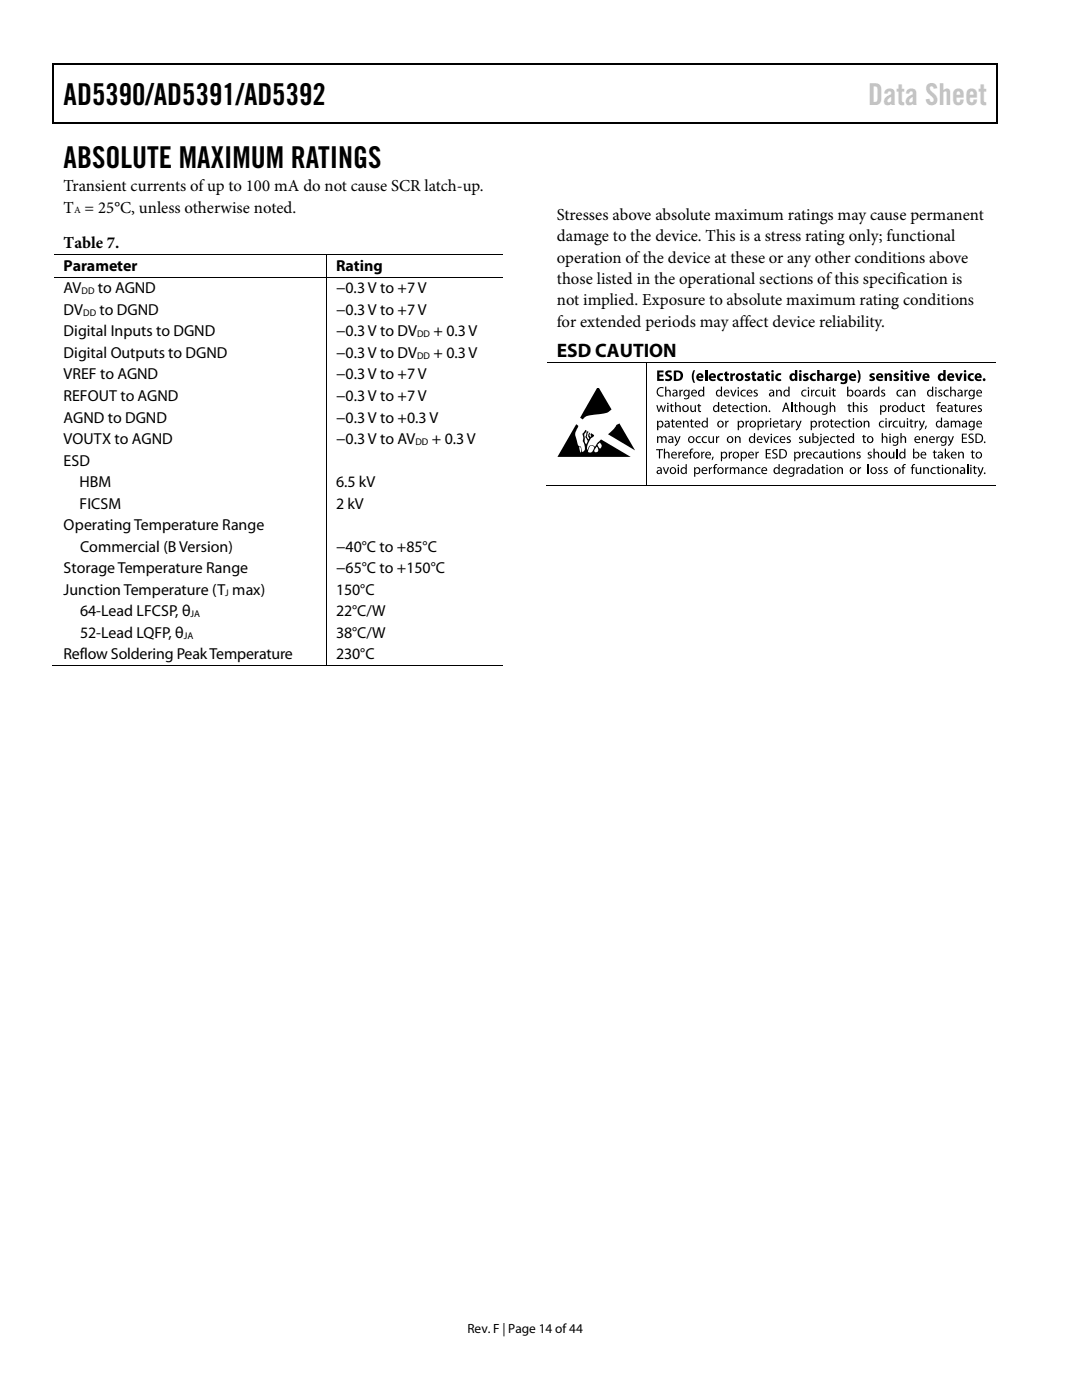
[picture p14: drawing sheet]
<svg xmlns="http://www.w3.org/2000/svg" width="216mm" height="279mm" viewBox="0 0 216 279" stroke-linecap="round" stroke-linejoin="round" font-family="sans-serif">
<defs><g id="words">
<g font-size="6">
<text x="12.7" y="20.9">AD5390/AD5391/AD5392</text>
<text x="12.7" y="33.6">ABSOLUTE MAXIMUM RATINGS</text>
</g>
<text font-size="6" fill="#c1c1c1" x="173.2" y="20.9">Data Sheet</text>
<text font-size="3.9" x="111.1" y="71.3">ESD CAUTION</text>
<g font-size="3.3">
<text x="12.7" y="38.1">Transient currents of up to 100 mA do not cause SCR latch-up.</text>
<text x="12.7" y="42.4">T = 25°C, unless otherwise noted.</text>
<text x="111.1" y="43.8">Stresses above absolute maximum ratings may cause permanent</text>
<text x="12.7" y="49.5">Table 7.</text>
<text x="111.1" y="48.1">damage to the device. This is a stress rating only; functional</text>
<text x="111.1" y="52.4">operation of the device at these or any other conditions above</text>
<text x="111.1" y="56.7">those listed in the operational sections of this specification is</text>
<text x="111.1" y="61">not implied. Exposure to absolute maximum rating conditions</text>
<text x="111.1" y="65.2">for extended periods may affect device reliability.</text>
</g>
<g font-size="3.2">
<text x="12.7" y="54.1">Parameter</text>
<text x="12.7" y="58.5">AV</text>
<text x="19.5" y="58.5">to AGND</text>
<text x="67.1" y="58.5">−0.3 V to +7 V</text>
<text x="67.1" y="54.1">Rating</text>
<text x="12.7" y="62.8">DV</text>
<text x="19.9" y="62.8">to DGND</text>
<text x="67.1" y="62.8">−0.3 V to +7 V</text>
<text x="12.7" y="67.1">Digital Inputs to DGND</text>
<text x="12.7" y="71.4">Digital Outputs to DGND</text>
<text x="67.1" y="67.1">−0.3 V to DV</text>
<text x="67.1" y="71.4">−0.3 V to DV</text>
<text x="86.5" y="67.1">+ 0.3 V</text>
<text x="86.5" y="71.4">+ 0.3 V</text>
<text x="12.7" y="75.7">VREF to AGND</text>
<text x="67.1" y="75.7">−0.3 V to +7 V</text>
<text x="12.7" y="80">REFOUT to AGND</text>
<text x="67.1" y="80">−0.3 V to +7 V</text>
<text x="12.7" y="84.3">AGND to DGND</text>
<text x="12.7" y="88.6">VOUTX to AGND</text>
<text x="67.1" y="84.3">−0.3 V to +0.3 V</text>
<text x="67.1" y="88.6">−0.3 V to AV</text>
<text x="86.1" y="88.6">+ 0.3 V</text>
<text x="12.7" y="92.9">ESD</text>
<text x="15.9" y="97.2">HBM</text>
<text x="15.9" y="101.5">FICSM</text>
<text x="67.1" y="97.2">6.5 kV</text>
<text x="67.1" y="101.5">2 kV</text>
<text x="12.7" y="105.8">Operating Temperature Range</text>
<text x="16" y="110.1">Commercial (B Version)</text>
<text x="67.1" y="110.1">−40°C to +85°C</text>
<text x="12.7" y="114.4">Storage Temperature Range</text>
<text x="12.7" y="118.7">Junction Temperature (T max)</text>
<text x="67.1" y="118.7">150°C</text>
<text x="67.1" y="114.4">−65°C to +150°C</text>
<text x="16" y="123">64-Lead LFCSP, θ</text>
<text x="67.1" y="123">22°C/W</text>
<text x="12.7" y="131.6">Reflow Soldering Peak Temperature</text>
<text x="16" y="127.3">52-Lead LQFP, θ</text>
<text x="67.1" y="127.3">38°C/W</text>
<text x="67.1" y="131.6">230°C</text>
</g>
<text font-size="2.7" x="93.3" y="266">Rev. F | Page 14 of44</text>
<g font-size="1.9">
<text x="14.8" y="42.6">A</text>
<text x="16.3" y="58.7">DD</text>
<text x="16.6" y="63">DD</text>
<text x="83.2" y="67.3">DD</text>
<text x="83.2" y="71.6">DD</text>
<text x="82.9" y="88.8">DD</text>
<text x="45" y="118.9">J</text>
<text x="38" y="123.1">JA</text>
<text x="36.7" y="127.5">JA</text>
</g>
</g></defs>
<g fill="#000">
<path d="M10.5 12.7h.3v1h-.3zM10.5 12.7h.3v.3h-.3zM133.3 12.7h.3v.3h-.3zM198.8 12.7h.2v1h-.2zM198.8 12.7h.2v.3h-.2zM10.5 24.4h.3v.2h-.3zM133.1 24.4h.2v.2h-.2zM198.8 24.4h.2v.2h-.2zM65.1 50.7h.1v.2h-.1zM65.1 55.2h.1v.2h-.1zM128.8 72.3h.2v.1h-.2zM131.1 73.9h1.3v.4h-.8v.5h.8v.3h-.8v.5h.8v.4h-1.3z"/>
<path d="M131.3 77.5l.7-.3 .4 .1v.2a.76 .76 0 0 0-1.1 .7 .76 .76 0 0 0 1.1 .7v.2a.98 .98 0 0 1-1.2-.3 .98 .98 0 0 1 .1-1.3zM132.7 77.2h.3v.8l.4-.2 .4 .2v1.1h-.2v-.9l-.3-.2-.3 .3v.8h-.3zM132.9 74.1l.6-.2 .5 .1-.1 .4h-.6l-.1 .1 .2 .2a.72 .72 0 0 1 .7 .9 .72 .72 0 0 1-1.1 .4l-.3-.1 .1-.4 .7 .1 .1-.2-.1-.2a.69 .69 0 0 1-.7-.3 .69 .69 0 0 1 .1-.8zM135.6 77.8h.2v.3l.4-.3v.2h-.2l-.2 .3v.8h-.2zM138.4 73.9h.3a2.73 2.73 0 0 0 0 2.5 .71 .71 0 0 1-.6-.8v-.9zM140.6 73.8h.5v2.2h-.5zM143.3 74.7l.8-.2h.2l-.1 .4a.44 .44 0 0 0-.7 .4 .44 .44 0 0 0 .7 .3l.1 .4a.82 .82 0 0 1-1.1-.2 .82 .82 0 0 1 .1-1.1zM144.7 74.2l.4-.1v.4h.4v.4h-.4l.1 .7 .3 .1v.3h-.6l-.2-.2v-.9h-.2v-.4h.2zM145.7 74.5h.4v.3l.3-.3h.3v.4l-.3 .1-.2 .2v.8h-.5zM145.7 77.8h.3l.3 1.1 .4-1.1h.3l-.6 1.3h-.2zM148.8 74.6l.4-.1 .5 .1-.1 .3-.5-.1v.2a.56 .56 0 0 1 .6 .7 .56 .56 0 0 1-.8 .3h-.3l.1-.4 .4 .1 .2-.1-.5-.3a.43 .43 0 0 1 0-.7zM147.9 78l.6-.2h.3v.2a.51 .51 0 0 0-.8 .5 .51 .51 0 0 0 .8 .4v.2a.71 .71 0 0 1-.9-.2 .71 .71 0 0 1 0-.9z"/>
<path d="M150.4 78l.4-.2h.4l-.1 .2h-.4v.2l.2 .1a.41 .41 0 0 1 .3 .4 .41 .41 0 0 1-.2 .4l-.7-.1 .1-.1h.5v-.3l-.2-.1a.4 .4 0 0 1-.3-.5zM150.1 74.2l.5-.1v.4h.3v.4h-.3v.7l.3 .1v.3h-.5l-.3-.2v-.9h-.2v-.4h.2zM152.8 74.2l.5-.1v.4h.3v.4h-.3v.7l.3 .1v.3h-.5l-.2-.2-.1-.9h-.2v-.4h.2zM154.8 77.8h.3v.2l.1-.1a.49 .49 0 0 1 .7 .1l.1 1.1h-.2l-.1-.9-.2-.2-.4 .2v.9h-.2zM154.9 74.7l.8-.2h.2l-.1 .4a.45 .45 0 0 0-.7 .4 .45 .45 0 0 0 .7 .3l.1 .4a.82 .82 0 0 1-1-.2 .82 .82 0 0 1 0-1.1zM160.4 74.6l.5-.1 .4 .1-.1 .3-.4-.1v.2a.56 .56 0 0 1 .6 .7 .56 .56 0 0 1-.9 .3h-.3l.1-.4 .4 .1 .2-.1-.5-.3a.43 .43 0 0 1 0-.7zM160.1 78l.5-.2h.3v.2a.51 .51 0 0 0-.8 .5 .51 .51 0 0 0 .8 .4v.2a.7 .7 0 0 1-.9-.2 .7 .7 0 0 1 .1-.9zM161.8 77.8h.2l.1 .3 .4-.3v.2h-.2l-.2 .3v.8h-.3zM161.8 74.7l.8-.2h.2l-.1 .4a.45 .45 0 0 0-.7 .4 .45 .45 0 0 0 .7 .3l.1 .4a.82 .82 0 0 1-1.1-.2 .82 .82 0 0 1 .1-1.1zM163.1 73.8h.4v.9a.55 .55 0 0 1 .7-.2 .55 .55 0 0 1 .3 .6v.9h-.5v-1l-.2-.1-.3 .2v.9h-.4zM162.8 78l.5-.2h.4l-.1 .2a.51 .51 0 0 0-.7 .5 .51 .51 0 0 0 .7 .4l.1 .2a.7 .7 0 0 1-1-.2 .7 .7 0 0 1 .1-.9zM163.9 77.8h.3v.9l.3 .2 .3-.2v-.9h.3v1.3h-.2l-.1-.2v.1a.46 .46 0 0 1-.8-.1z"/>
<path d="M166.2 77.5h.2v.3h.4v.2h-.4l.1 .9h.2v.2h-.3l-.2-.2v-.9h-.2v-.2h.2zM166.5 74.5h.4v.3l.3-.3h.2v.4l-.2 .1-.2 .2v.8h-.5zM171 73.9a.71 .71 0 0 1 .7 .8v.9a.71 .71 0 0 1-.7 .8 2.73 2.73 0 0 0 0-2.5zM173.4 77.8h.3v.3l.4-.3v.2h-.2l-.2 .3v.8h-.3zM173.7 74.6l.4-.1 .4 .1v.3l-.5-.1v.2a.53 .53 0 0 1 .6 .6 .53 .53 0 0 1-.7 .5l-.4-.1v-.4l.4 .1 .2-.1-.4-.3a.42 .42 0 0 1 0-.7zM175.9 78l.4-.2h.3l-.1 .2h-.4v.2l.2 .1a.41 .41 0 0 1 .3 .4 .41 .41 0 0 1-.2 .4l-.6-.1v-.1h.5l.1-.3-.2-.1a.39 .39 0 0 1-.3-.5zM176.5 74.5h.4l.1 .2v-.1a.55 .55 0 0 1 .7-.1 .55 .55 0 0 1 .3 .6v.9h-.5v-1l-.2-.1-.3 .2v.9h-.5zM178.5 74.6l.4-.1 .4 .1v.3l-.5-.1v.2a.53 .53 0 0 1 .6 .6 .53 .53 0 0 1-.7 .5l-.4-.1 .1-.4 .3 .1 .3-.1-.5-.3a.42 .42 0 0 1 0-.7zM179.1 78l.5-.2h.3v.2a.51 .51 0 0 0-.8 .5 .51 .51 0 0 0 .8 .4v.2a.71 .71 0 0 1-.9-.2 .71 .71 0 0 1 .1-.9zM180.6 74.2l.5-.1v.4h.3v.4h-.3v.7l.3 .1v.3h-.5l-.2-.2-.1-.9h-.2v-.4h.2zM181.5 77.8h.2l.1 .2v-.1a.48 .48 0 0 1 .8 .1l.1 1.1h-.3v-.9l-.3-.2-.3 .3v.8h-.3zM182.4 74.5h.5l.3 1.1 .3-1.1h.5l-.6 1.5h-.5z"/>
<path d="M187.3 78l.4-.2h.3l-.1 .2h-.4v.2l.2 .1a.41 .41 0 0 1 .3 .4 .41 .41 0 0 1-.2 .4l-.6-.1v-.1h.5l.1-.3-.2-.1a.39 .39 0 0 1-.3-.5zM188.5 78l.5-.2h.3v.2a.51 .51 0 0 0-.8 .5 .51 .51 0 0 0 .8 .4v.2a.71 .71 0 0 1-.9-.2 .71 .71 0 0 1 .1-.9zM189.6 77.2h.2v.8l.5-.2 .4 .2v1.1h-.2v-.9l-.3-.2-.4 .3v.8h-.2zM190.5 74.5h.5l.3 1.1 .3-1.1h.5l-.6 1.5h-.4zM192.4 77.8h.3v.3l.4-.3v.2l-.4 .3v.8h-.2zM193.3 74.7l.3-.2h.5h.2l-.1 .4a.44 .44 0 0 0-.6 .4 .44 .44 0 0 0 .6 .3l.1 .4a.82 .82 0 0 1-1-.2 .82 .82 0 0 1 0-1.1zM119.3 77.4l2.7 4.3-.2 .2a3.7 3.7 0 0 1-2.7 .8l-.7 .1a2.23 2.23 0 0 0-2.1 .9l-.5-.3 2.9-5.2zM123 84.8l.6-.3 3.1 5.4-5.4-3.2 1.1-1zM128.8 96.8h.2v.1h-.2zM131.1 87.1h.2v.2l.3-.2h.3l.2 .2 .3-.2h.4l.2 .5v.8h-.2v-1l-.3-.2-.3 .3v.9h-.3v-1l-.2-.2-.3 .3-.1 .9h-.2zM131 80.9h.2l.3 1.1 .3-1.1h.2l.4 1.1 .3-1.1h.2l-.4 1.3h-.3l-.3-1.1-.3 1.1h-.2zM130.9 89.6h1.4v.3h-.6v1.6h-.2v-1.6h-.6z"/>
<path d="M132.5 89.5h.2v.9l.4-.3 .4 .2 .1 1.2h-.2l-.1-1-.3-.2-.3 .3v.9h-.2zM132.3 93.3h.2l.4 1 .4-1h.2l-.5 1.3h-.2zM133.8 80.6h.3v.3h.3v.2h-.3v.9h.3l-.1 .2h-.3l-.1-.2-.1-.9h-.2v-.2h.2zM134.1 83.7h.2v.3h.3v.2h-.3v.9h.3l-.1 .2h-.2l-.2-.2v-.9h-.3v-.2h.3zM134.7 80.3h.2v.8l.5-.2 .4 .2v1.1h-.2v-.9l-.3-.3-.4 .4v.8h-.2zM134.5 87.1h.3l.4 1 .3-1h.3l-.7 1.6-.4 .3-.1-.2 .5-.4zM135.4 90.2h.2v.2l.4-.3v.3h-.2l-.2 .3v.8h-.2zM136.3 84h.2v.2l.1-.1a.49 .49 0 0 1 .7 .1l.1 1.1h-.2l-.1-1-.2-.2-.4 .3v.9h-.2zM137.8 89.6h.5v.1l-.3 .1-.1 .1v.3h.3v.2h-.3v1.1h-.2v-1.1h-.2v-.2h.2zM137.9 83.7h.2v.3h.3v.2h-.3v.9h.3v.2h-.2a.35 .35 0 0 1-.3-.4v-.7h-.3v-.2h.3zM137.7 80.9h.3v.9l.3 .2 .3-.2v-.9h.3v1.3h-.3v-.2v.1a.47 .47 0 0 1-.8-.1zM139.3 80.6h.3v.3h.3v.2h-.3v.9h.3v.2h-.4l-.2-.2v-.9h-.2z"/>
<path d="M139 87.2l.5-.2 .4 .1-.1 .2a.51 .51 0 0 0-.8 .5 .51 .51 0 0 0 .8 .4v.2a.7 .7 0 0 1-.9-.2 .7 .7 0 0 1 .1-1zM139.9 90.2h.2v.2l.5-.3v.3l-.4 .3v.8h-.3zM140.2 87.2l.5-.2 .4 .1-.1 .2a.51 .51 0 0 0-.7 .4 .51 .51 0 0 0 .7 .5l.1 .2a.71 .71 0 0 1-1-.2 .71 .71 0 0 1 .1-1zM141.4 93.3h.2l.1 .2 .4-.3v.3h-.2l-.2 .3v.8h-.2zM142.1 91.2l.3-.1-.2 .7h-.2zM142.6 92.7l.5-.1v.2l-.3 .1-.1 .1v.3h.3v.1h-.3v1.2h-.3v-1.2h-.1v-.1h.1zM141.3 87.1h.3v.9l.3 .2 .3-.2v-.9h.3v1.3h-.2l-.1-.2v.1a.47 .47 0 0 1-.8-.1zM142.9 87.1h.2v.2l.4-.3v.3h-.2l-.2 .3v.8h-.2zM144.7 93.3h.2v.2l.2-.2 .3-.1v.3h-.3l-.1 .3v.8h-.3zM144.7 84h.2v.2l.5-.3v.3h-.3l-.1 .3v.8h-.3zM145.4 90.2h.2v.2l.5-.3v.3l-.4 .3v.8h-.3zM145.3 80.6h.3v.3h.3v.2h-.3v.9h.3v.2l-.2 .1a.35 .35 0 0 1-.4-.5v-.7h-.2v-.2h.2z"/>
<path d="M145.6 93.3h.2v.2l.3-.2h.3l.2 .2 .3-.2h.4l.2 .5v.8h-.2v-1l-.3-.2-.3 .2v1h-.2l-.1-1-.2-.2-.3 .3v.9h-.3zM146.6 87.1h.2l.1 .2 .1-.1a.5 .5 0 0 1 .7 .1l.1 1.1h-.3v-1l-.3-.2-.3 .3v.9h-.3zM147.7 81.1l.5-.2h.3v.2a.51 .51 0 0 0-.8 .5 .51 .51 0 0 0 .8 .4v.2a.7 .7 0 0 1-.9-.2 .7 .7 0 0 1 .1-.9zM148.8 84h.2v.2l.2-.2 .2-.1v.3h-.2l-.2 .3v.8h-.2zM148.9 80.6h.2v.3h.4v.2h-.4l.1 .9h.3l-.1 .2h-.3l-.2-.2v-.9h-.2v-.2h.2zM149.3 93.3h.2v.2l.1-.1a.49 .49 0 0 1 .7 0l.1 1.2h-.2l-.1-1-.3-.2-.3 .3v.9h-.2zM150.7 90.2h.3v.2l.4-.3v.3h-.2l-.2 .3v.8h-.2zM150.9 93.4l.5-.2 .3 .1v.2a.51 .51 0 0 0-.8 .4 .51 .51 0 0 0 .8 .5v.1a.7 .7 0 0 1-.9-.1 .7 .7 0 0 1 .1-1zM151.9 80.9h.2v.2l.1-.1a.48 .48 0 0 1 .8 .1v1.1h-.2v-.9l-.3-.3-.3 .4v.8h-.3zM152.3 87.1h.3l.3 1.1 .4-1.1h.3l-.6 1.3h-.2zM152.7 84h.2l.1 .2 .4-.3v.3h-.3l-.1 .3v.8h-.3zM153.4 82h.3v.2h-.3z"/>
<path d="M152.8 89.6h1v.2h-.8v.6h.8v.2h-.8v.7h.8v.2h-1zM154.2 89.9a.8 .8 0 0 1 .9-.2l-.1 .2h-.5a.27 .27 0 0 0-.2 .2 .27 .27 0 0 0 .2 .2 .64 .64 0 0 1 .6 .9 .64 .64 0 0 1-1 .2v-.2a.39 .39 0 0 0 .7 .1 .39 .39 0 0 0-.2-.6 .54 .54 0 0 1-.4-.8zM154.5 87.2l.6-.2 .3 .1-.1 .2a.51 .51 0 0 0-.7 .4 .51 .51 0 0 0 .7 .5l.1 .2a.71 .71 0 0 1-.9-.2 .71 .71 0 0 1 0-1zM155.7 83.7h.3v.3h.3v.2h-.3v.9h.3l-.1 .2h-.3l-.1-.2-.1-.9h-.2v-.2h.2zM157 87.2l.4-.2 .4 .1-.1 .2h-.4v.2l.2 .1a.4 .4 0 0 1 .3 .4 .4 .4 0 0 1-.2 .4l-.7-.1 .1-.1h.5v-.3l-.2-.1a.4 .4 0 0 1-.3-.6zM157.9 80.3h.2v1.9h-.2zM157.9 84h.2v.2l.5-.3v.3h-.3l-.1 .3-.1 .8h-.2zM158.6 80.6h.2v.3h.4v.2h-.4l.1 .9h.3v.2h-.4l-.2-.2v-.9h-.2v-.2h.2zM158.9 93.3h.2v.2l.2-.2 .3-.1v.3h-.3l-.2 .3v.8h-.2zM158.7 84h.3l.4 1 .3-1h.3l-.7 1.6-.5 .3v-.2a.45 .45 0 0 0 .4-.5zM159.4 80.3h.3v.8l.4-.2 .4 .2 .1 1.1h-.3v-.9l-.3-.3-.3 .3v.9h-.3zM159.5 87.2l.4-.2 .3 .1-.1 .2h-.4v.2l.2 .1a.41 .41 0 0 1 .4 .4 .41 .41 0 0 1-.3 .4l-.6-.1 .1-.1h.5v-.3l-.2-.1a.4 .4 0 0 1-.3-.6z"/>
<path d="M160 90.2h.2l.1 .2 .4-.3v.3h-.2l-.2 .3v.8h-.3zM160.6 87.1h.2v.9l.3 .2 .3-.2v-.9h.3v1.3h-.2v-.2l-.1 .1a.47 .47 0 0 1-.8-.1zM162.4 90.3l.5-.2 .4 .1-.1 .2a.51 .51 0 0 0-.8 .5 .51 .51 0 0 0 .8 .4l.1 .1a.71 .71 0 0 1-1-.1 .71 .71 0 0 1 .1-1zM163.3 84h.2l.1 .2 .4-.3v.3h-.3l-.1 .3v.8h-.3zM162.5 80.9h.2l.1 .9 .2 .2 .4-.2v-.9h.2v1.3h-.2v-.2l-.1 .1a.47 .47 0 0 1-.8-.1zM164.1 93l.2-.1v.4h.3v.1h-.3v.9l.3 .1-.1 .2h-.2l-.2-.2v-1h-.3v-.1h.3zM165.6 80.3h.2v.8l.4-.2 .4 .2 .1 1.1h-.3v-.9l-.3-.3-.3 .4v.8h-.2zM164.8 90.2h.3v.9l.3 .2 .3-.3v-.8h.3v1.3h-.2v-.2l-.1 .1a.46 .46 0 0 1-.8-.1zM165.8 83.7h.2v.3h.4v.2h-.4v.9h.3l.1 .2h-.3a.35 .35 0 0 1-.3-.4v-.7h-.2v-.2h.2zM165.8 87.2l.5-.2 .4 .1-.1 .2a.51 .51 0 0 0-.7 .5 .51 .51 0 0 0 .7 .4l.1 .2a.71 .71 0 0 1-1-.2 .71 .71 0 0 1 .1-1zM166.4 89.9h.3v.3h.3v.2h-.3v.9h.3v.2h-.4l-.2-.2v-.9h-.2zM167 93.3h.3v.2l.1-.1a.5 .5 0 0 1 .7 0l.1 1.2h-.2l-.1-1-.3-.2-.3 .3v.9h-.2z"/>
<path d="M167 86.8h.3v.3h.3v.2h-.3v.9h.3l-.1 .2h-.3l-.1-.2-.1-.9h-.2v-.2h.2zM168.1 84.1l.5-.2 .4 .1-.1 .2a.51 .51 0 0 0-.8 .4 .51 .51 0 0 0 .8 .5v.2a.7 .7 0 0 1-.9-.2 .7 .7 0 0 1 .1-1zM169.4 90.2h.3v.2l.1-.1a.48 .48 0 0 1 .7 0l.1 1.2h-.3v-1l-.3-.2-.3 .3v.9h-.2zM169.3 80.6h.2v.3h.4v.2h-.4l.1 .9h.3v.2h-.4l-.2-.2v-.9h-.2zM169.3 83.7h.3v.3h.3v.2h-.3v.9h.3l-.1 .2h-.3l-.2-.2v-.9h-.2v-.2h.2zM170.2 80.3h.2v.8l.4-.2 .4 .2 .1 1.1h-.2l-.1-.9-.3-.3-.3 .3v.9h-.2zM171 90.3l.4-.2 .3 .1v.2h-.5v.2l.2 .1a.41 .41 0 0 1 .4 .4 .41 .41 0 0 1-.3 .4l-.6-.1v-.1h.4l.2-.2-.5-.4zM171.2 93.3h.2v.2l.4-.3v.3h-.2l-.2 .3v.8h-.2zM172.4 81l.4-.1h.3l-.1 .2h-.4v.2l.2 .1a.41 .41 0 0 1 .3 .4 .41 .41 0 0 1-.2 .4l-.6-.1v-.1h.5v-.3l-.2-.1a.4 .4 0 0 1-.2-.6zM172.3 84h.2l.1 .2 .1-.1a.5 .5 0 0 1 .7 .1l.1 1.1h-.3v-1l-.3-.2-.3 .3v.9h-.3zM172.2 86.8h.3v.3h.3v.2h-.3v.9h.3l-.1 .2h-.3l-.1-.2-.1-.9h-.2v-.2h.2zM173.1 92.6h.3v2h-.3z"/>
<path d="M173.2 90.3l.4-.2 .3 .1v.2h-.5v.2l.2 .1a.41 .41 0 0 1 .4 .4 .41 .41 0 0 1-.3 .4l-.6-.1 .1-.1h.3l.2-.2-.5-.4zM174.3 89.5h.2v.9l.5-.3 .3 .2 .1 1.2h-.2v-1l-.3-.2-.4 .3v.9h-.2zM175.3 93.4l.4-.2 .3 .1v.2h-.5v.2l.2 .1a.4 .4 0 0 1 .4 .3 .4 .4 0 0 1-.3 .5l-.6-.1 .1-.2 .5 .1v-.3l-.2-.1a.4 .4 0 0 1-.3-.6zM175.9 86.4h.3v.9l.4-.3 .4 .3 .1 1.1h-.3v-1l-.3-.2-.3 .3v.9h-.3zM176.4 93.4l.4-.2 .3 .1-.1 .2h-.4v.2l.2 .1a.41 .41 0 0 1 .3 .3 .41 .41 0 0 1-.2 .5l-.6-.1 .1-.2 .5 .1v-.3l-.2-.1a.4 .4 0 0 1-.3-.6zM175.6 84.1l.5-.2 .3 .1-.1 .2a.51 .51 0 0 0-.7 .4 .51 .51 0 0 0 .7 .5l.1 .2a.7 .7 0 0 1-.9-.2 .7 .7 0 0 1 .1-1zM177.2 80.9h.2v.3l.4-.3v.2h-.2l-.2 .3v.8h-.2zM177.3 84h.2l.1 .2 .2-.2 .2-.1v.3h-.2l-.2 .3v.8h-.3zM177.3 90.2h.3v.9l.3 .2 .3-.3v-.8h.3v1.3h-.3v-.2l-.1 .1a.47 .47 0 0 1-.7-.1zM178.9 89.5h.2v2h-.2zM178.3 84.1l.5-.2 .4 .1-.1 .2a.51 .51 0 0 0-.7 .4 .51 .51 0 0 0 .7 .5l.1 .2a.7 .7 0 0 1-1-.2 .7 .7 0 0 1 .1-1zM179.7 86.4h.2v.9l.4-.3 .4 .3 .1 1.1h-.2l-.1-1-.2-.2-.4 .3v.9h-.2z"/>
<path d="M180.2 92.7l.5-.1v.2l-.3 .1-.1 .1v.3h.3v.1h-.3v1.2h-.2v-1.2h-.2v-.1h.2zM179.4 84h.3v.9l.3 .2 .3-.2v-.9h.3v1.3h-.2l-.1-.2-.1 .1a.46 .46 0 0 1-.7-.1zM181.6 83.7h.3v.3h.3v.2h-.3v.9h.3v.2h-.3l-.2-.2-.1-.9h-.1zM182.1 92.7l.5-.1v.2l-.3 .1-.1 .1v.3h.3v.1h-.3v1.2h-.3v-1.2h-.2v-.1h.2zM181.1 80.9h.3v.9l.3 .2 .3-.2v-.9h.3v1.3h-.3v-.2l-.1 .1a.46 .46 0 0 1-.7-.1zM182.5 84h.2v.2l.5-.3v.3h-.3l-.1 .3-.1 .8h-.2zM183.3 84h.3l.4 1 .3-1h.3l-.7 1.6-.5 .3v-.2a.45 .45 0 0 0 .4-.5zM182.7 81.1l.6-.2h.3l-.1 .2a.51 .51 0 0 0-.7 .5 .51 .51 0 0 0 .8 .4v.2a.71 .71 0 0 1-.9-.2 .71 .71 0 0 1 0-.9zM182.7 93.3h.2l.1 .9 .2 .2 .4-.3v-.8h.2v1.3h-.2v-.2l-.1 .1a.46 .46 0 0 1-.7-.1zM183.9 87.1h.2v.2l.1-.1a.49 .49 0 0 1 .8 .1l.1 1.1h-.3v-1l-.3-.2-.3 .3v.9h-.3zM184 80.6h.2v.3h.4v.2h-.4l.1 .9h.2l.1 .2-.3 .1a.35 .35 0 0 1-.3-.5v-.7h-.2v-.2h.2zM184.2 93.3h.2l.1 .2v-.1a.48 .48 0 0 1 .8 0l.1 1.2h-.3v-1l-.3-.2-.3 .3v.9h-.3z"/>
<path d="M184.7 85h.2l-.2 .6h-.2zM186.3 89.9h.3v.3h.3v.2h-.3v.9h.3v.2h-.4l-.2-.2v-.9h-.2zM185.9 93.4l.5-.2 .3 .1v.2a.51 .51 0 0 0-.8 .4 .51 .51 0 0 0 .8 .5v.1a.71 .71 0 0 1-.9-.1 .71 .71 0 0 1 .1-1zM186.8 87.1h.2l.1 .2 .4-.3v.3h-.2l-.2 .3v.8h-.3zM187.2 80.4l.5-.1v.2h-.3l-.1 .1v.3h.3v.2h-.3v1.1h-.3v-1.1h-.2v-.2h.2zM187.1 93l.2-.1v.4h.4v.1h-.4l.1 .9 .2 .1 .1 .2h-.3a.35 .35 0 0 1-.3-.4v-.8h-.2v-.1h.2zM188.5 89.5h.3v1.3l.5-.6h.3l-.6 .5 .6 .8h-.3l-.4-.6-.1 .1v.5h-.3zM189.1 87.1h.3l.3 1 .4-1h.3l-.6 1.3-.6 .6v-.2l.4-.4zM189.7 84h.2v.2l.3-.2h.3l.2 .2 .3-.2h.4l.2 .5v.8h-.2v-1l-.3-.2-.3 .3v.9h-.3v-1l-.2-.2-.4 .3v.9h-.2zM190.1 93.3h.2v.2l.1-.1a.48 .48 0 0 1 .8 0v1.2h-.2v-1l-.3-.2-.3 .3-.1 .9h-.2zM190.5 80.6h.3v.3h.3v.2h-.3v.9h.3v.2h-.4l-.1-.2-.1-.9h-.2v-.2h.2zM191.2 90.2h.2v.2l.1-.1a.5 .5 0 0 1 .8 0v1.2h-.2v-1l-.3-.2-.4 .3v.9h-.2z"/>
<path d="M191.4 80.9h.2l.1 .9 .2 .2 .4-.2v-.9h.2v1.3h-.2v-.2l-.1 .1a.46 .46 0 0 1-.7-.1zM191.9 86.5h1v.2h-.7v.6h.7v.2h-.7v.7h.8v.2h-1.1zM192.9 80.9h.2v.3l.5-.3v.2h-.3l-.1 .3v.8h-.3zM193 92.6h.2v2h-.2zM193.3 86.8a.77 .77 0 0 1 .9-.2v.2l-.4-.1-.3 .2 .1 .4a.64 .64 0 0 1 .7 .8 .64 .64 0 0 1-1.1 .2l.1-.2a.39 .39 0 0 0 .6 .1 .39 .39 0 0 0-.2-.6 .53 .53 0 0 1-.4-.8zM193.9 89.9h.2v.3h.4v.1h-.4l.1 1h.3l-.1 .2h-.3l-.2-.2v-1h-.2v-.1h.2zM194.3 93l.3-.1v.4h.3v.1h-.3v.9l.3 .1v.2h-.4l-.2-.2v-1h-.2v-.1h.2zM195.2 81l.4-.1h.3l-.1 .2h-.4v.2l.2 .1a.41 .41 0 0 1 .3 .4 .41 .41 0 0 1-.2 .4l-.6-.1v-.1l.4 .1 .2-.2-.5-.5zM195 93.3h.3l.4 1 .3-1h.3l-.5 1.3-.6 .6-.1-.2 .4-.5zM196.4 88.1h.2v.3h-.2zM196.4 94.3h.2v.3h-.2zM65.1 132.8h.1v.1h-.1z"/>
<path d="M134.4 74a1.51 1.51 0 0 1 1.9 .6 1.24 1.24 0 0 1-1.7 1.4h-.2zM134.9 74.3v1.4a.71 .71 0 0 0 .9-.7 .71 .71 0 0 0-.9-.7z"/>
<path d="M134.2 77.9l.2-.1a.57 .57 0 0 1 .8 .5v.8h-.2v-.1a.43 .43 0 0 1-.7 .1 .43 .43 0 0 1 0-.7l.6-.1v-.2a.41 .41 0 0 0-.6-.1zM134.5 78.6l-.1 .3h.4l.1-.2v-.3z"/>
<path d="M136.5 77.9a.52 .52 0 0 1 .9 .1v-.2h.2v.3a1.65 1.65 0 0 1-.2 1.4l-.5 .2-.4-.1v-.2l.2 .1a.47 .47 0 0 0 .5-.1 .47 .47 0 0 0 .2-.5 .63 .63 0 0 1-1 0 .63 .63 0 0 1 .1-1zM136.8 78a.49 .49 0 0 0-.2 .6 .49 .49 0 0 0 .5 .3 .48 .48 0 0 0 .3-.6 .48 .48 0 0 0-.6-.3z"/>
<path d="M138.1 78a.57 .57 0 0 1 .7-.2 .57 .57 0 0 1 .3 .7h-1l.3 .4h.5l.1 .2a.73 .73 0 0 1-1-.2 .73 .73 0 0 1 .1-.9zM138.3 78l-.2 .3h.7l-.1-.3z"/>
<path d="M139.1 74.7a.72 .72 0 0 1 .9-.1 .72 .72 0 0 1 .3 .8h-.9a.54 .54 0 0 0 .8 .2l.1 .4a.86 .86 0 0 1-1.1-.2 .86 .86 0 0 1-.1-1.1zM139.5 74.8l-.1 .3h.5l-.1-.3z"/>
<path d="M139.5 78l.4-.2 .4 .2v-.8h.2v1.9h-.2v-.2a.61 .61 0 0 1-.8 .1 .61 .61 0 0 1-.2-.8zM139.7 78a.5 .5 0 0 0-.2 .6 .5 .5 0 0 0 .6 .3l.1-.1a.49 .49 0 0 0 .1-.6 .49 .49 0 0 0-.6-.2z"/>
<path d="M141.6 74.7a.72 .72 0 0 1 .9-.1 .72 .72 0 0 1 .3 .8h-.9l.2 .3 .6-.1 .1 .4a.86 .86 0 0 1-1.1-.1 .86 .86 0 0 1-.1-1.2zM142 74.8l-.1 .3h.5l-.1-.3z"/>
<path d="M143 78l.4-.2 .4 .2v-.8h.3v1.9h-.2v-.2a.61 .61 0 0 1-.9 .1 .61 .61 0 0 1-.1-.8zM143.3 78a.5 .5 0 0 0-.2 .6 .5 .5 0 0 0 .5 .3 .5 .5 0 0 0 .2-.6 .5 .5 0 0 0-.5-.3z"/>
<path d="M144.6 78a.57 .57 0 0 1 .7-.2 .57 .57 0 0 1 .3 .7h-1l.3 .4h.6v.2a.73 .73 0 0 1-1-.2 .73 .73 0 0 1 .1-.9zM144.8 78l-.2 .3h.7l-.1-.3z"/>
<path d="M147.2 77.3h.2v.2h-.2zM147.2 77.8h.2v1.3h-.2z"/>
<path d="M146.8 75.3a.81 .81 0 0 1 1.6 0 .81 .81 0 0 1-1.6 0zM147.4 74.9l-.1 .2a.47 .47 0 0 0 .3 .6 .43 .43 0 0 0 .3-.5 .43 .43 0 0 0-.5-.3z"/>
<path d="M149.1 78a.57 .57 0 0 1 .7-.2 .57 .57 0 0 1 .3 .7h-.9l.2 .4h.6l.1 .2a.73 .73 0 0 1-1-.2 .73 .73 0 0 1 0-.9zM149.4 78l-.2 .3h.7l-.1-.3z"/>
<path d="M151.2 74.6l.3-.1a.65 .65 0 0 1 .9 .6l.1 .9h-.5v-.1a.5 .5 0 0 1-.8 0 .5 .5 0 0 1 .1-.7l.6-.3-.2-.1-.5 .1zM151.6 75.4l-.1 .1 .2 .2 .3-.2v-.2z"/>
<path d="M154 73.9h.3v.4h-.3zM153.9 74.5h.5v1.5h-.5z"/>
<path d="M153.5 77.9l.5-.1 .4 .2 .1 1.1h-.2v-.1a.43 .43 0 0 1-.7 .1 .43 .43 0 0 1 0-.7l.6-.1v-.2a.42 .42 0 0 0-.6-.1zM153.8 78.6v.3h.4v-.5z"/>
<path d="M156.5 78l.4-.2 .4 .2v-.8h.3v1.9h-.3v-.2a.61 .61 0 0 1-.8 .1 .61 .61 0 0 1-.2-.8zM156.7 78a.5 .5 0 0 0-.2 .6 .5 .5 0 0 0 .6 .3 .5 .5 0 0 0 .2-.6 .5 .5 0 0 0-.6-.3z"/>
<path d="M157.7 74.7l.5-.2 .4 .1v-.8h.5v2.2h-.4v-.2a.69 .69 0 0 1-1 .1 .69 .69 0 0 1-.1-1zM158.1 74.9a.41 .41 0 0 0-.1 .5 .41 .41 0 0 0 .5 .2 .42 .42 0 0 0 .1-.5 .42 .42 0 0 0-.5-.2z"/>
<path d="M159.5 73.9h.4v.4h-.4zM159.5 74.5h.4v1.5h-.4z"/>
<path d="M161.2 77.4a.15 .15 0 0 1 .3 0 .15 .15 0 0 1-.3 0zM161.2 77.8h.2v1.3h-.2z"/>
<path d="M165.5 77.3h.2v.2h-.2zM165.5 77.8h.2v1.3h-.2z"/>
<path d="M164.9 74.6l.3-.1a.66 .66 0 0 1 .9 .6l.1 .9h-.5v-.1a.52 .52 0 0 1-.9-.1 .52 .52 0 0 1 .5-.8l.3-.1-.2-.1-.4 .1zM165.3 75.4v.3h.1l.3-.2v-.2z"/>
<path d="M169 77.2h.3v.8a.61 .61 0 0 1 .8-.1 .61 .61 0 0 1 .1 .8 .55 .55 0 0 1-.4 .5 .55 .55 0 0 1-.6-.3v.2h-.2zM169.4 78.1a.49 .49 0 0 0-.1 .6 .49 .49 0 0 0 .6 .2 .5 .5 0 0 0 .2-.6 .5 .5 0 0 0-.6-.3z"/>
<path d="M167.8 74.7a.58 .58 0 0 1 .9 0v-.2h.4v.5a1.74 1.74 0 0 1-.2 1.5l-.7 .2-.5-.1 .1-.4 .3 .1a.41 .41 0 0 0 .4-.1 .41 .41 0 0 0 .1-.4 .67 .67 0 0 1-.9 0 .67 .67 0 0 1-.1-.9zM168.2 74.9l-.1 .1a.44 .44 0 0 0 .3 .7 .4 .4 0 0 0 .3-.5 .4 .4 0 0 0-.5-.3z"/>
<path d="M169.6 74.7a.71 .71 0 0 1 .9-.2 .71 .71 0 0 1 .3 .9h-1a.54 .54 0 0 0 .9 .2v.4a.86 .86 0 0 1-1.1-.2 .86 .86 0 0 1 0-1.1zM170 74.8l-.2 .3h.6l-.1-.3z"/>
<path d="M170.5 78.5a.68 .68 0 0 1 1.3 0 .68 .68 0 0 1-1.3 0zM170.9 78a.5 .5 0 0 0-.1 .6 .5 .5 0 0 0 .6 .3 .5 .5 0 0 0 .1-.6 .5 .5 0 0 0-.6-.3z"/>
<path d="M172.1 77.9l.4-.1 .5 .2 .1 1.1h-.2l-.1-.1a.43 .43 0 0 1-.6 .1 .43 .43 0 0 1 0-.7l.6-.1v-.2a.4 .4 0 0 0-.6-.1zM172.3 78.6v.3h.3l.2-.2v-.3z"/>
<path d="M175 74.7a.71 .71 0 0 1 .9-.2 .71 .71 0 0 1 .3 .9h-1a.54 .54 0 0 0 .9 .2l.1 .4a.86 .86 0 0 1-1.2-.2 .86 .86 0 0 1 0-1.1zM175.4 74.8l-.2 .3h.6l-.1-.3z"/>
<path d="M174.4 78l.4-.2 .4 .2v-.8h.3v1.9h-.2l-.1-.2a.61 .61 0 0 1-.8 .1 .61 .61 0 0 1-.1-.8zM174.7 78a.5 .5 0 0 0-.2 .6 .5 .5 0 0 0 .5 .3 .5 .5 0 0 0 .2-.6 .5 .5 0 0 0-.5-.3z"/>
<path d="M179.7 73.9h.4v.4h-.4zM179.7 74.5h.5v1.5h-.5z"/>
<path d="M180.2 77.9l.4-.1 .5 .2 .1 1.1h-.3v-.1a.43 .43 0 0 1-.6 .1 .43 .43 0 0 1 0-.7l.6-.1v-.2a.41 .41 0 0 0-.7-.1zM180.4 78.6v.3h.4l.1-.2v-.3z"/>
<path d="M181.7 73.9h.4v.4h-.4zM181.7 74.5h.4v1.5h-.4z"/>
<path d="M184.2 74.7a.72 .72 0 0 1 .9-.1 .72 .72 0 0 1 .4 .8h-1a.54 .54 0 0 0 .8 .2l.1 .4a.86 .86 0 0 1-1.1-.2 .86 .86 0 0 1-.1-1.1zM184.6 74.8l-.1 .3h.6l-.2-.3z"/>
<path d="M185.1 78l.5-.2 .4 .2v-.8h.2v1.9h-.2v-.2a.61 .61 0 0 1-.8 .1 .61 .61 0 0 1-.2-.8zM185.4 78a.5 .5 0 0 0-.2 .6 .5 .5 0 0 0 .6 .3 .5 .5 0 0 0 .2-.6 .5 .5 0 0 0-.6-.3z"/>
<path d="M186.6 77.3h.3v.2h-.3zM186.6 77.8h.3v1.3h-.3z"/>
<path d="M187.3 74.7l.5-.2 .4 .1v-.8h.5v2.2h-.4v-.2a.69 .69 0 0 1-1 .1 .69 .69 0 0 1-.1-1zM187.8 74.9l-.1 .2a.43 .43 0 0 0 .2 .6 .41 .41 0 0 0 .3-.5 .41 .41 0 0 0-.4-.3z"/>
<path d="M189.2 74.7a.71 .71 0 0 1 .9-.2 .71 .71 0 0 1 .3 .9h-1a.54 .54 0 0 0 .9 .2v.4a.86 .86 0 0 1-1.1-.2 .86 .86 0 0 1 0-1.1zM189.6 74.8l-.2 .3h.6l-.1-.3z"/>
<path d="M191.1 77.9l.5-.1 .4 .2 .1 1.1h-.2l-.1-.1a.43 .43 0 0 1-.6 .1 .43 .43 0 0 1 0-.7l.6-.1v-.2a.41 .41 0 0 0-.6-.1zM191.3 78.6v.3h.4l.1-.2v-.3z"/>
<path d="M192.4 73.9h.3v.4h-.3zM192.3 74.5h.5v1.5h-.5z"/>
<path d="M193.4 77.9a.51 .51 0 0 1 .9 .1v-.2h.2v.3a1.65 1.65 0 0 1-.2 1.4l-.5 .2-.5-.1 .1-.2 .6 .1 .2-.6a.63 .63 0 0 1-.9 0 .63 .63 0 0 1 .1-1zM193.7 78a.49 .49 0 0 0-.2 .6 .49 .49 0 0 0 .5 .3 .49 .49 0 0 0 .2-.6 .49 .49 0 0 0-.5-.3z"/>
<path d="M194.6 74.7a.72 .72 0 0 1 1-.1 .72 .72 0 0 1 .3 .8h-1l.2 .3 .7-.1v.4a.86 .86 0 0 1-1.1-.2 .86 .86 0 0 1-.1-1.1zM195 74.8l-.1 .3h.6l-.1-.3z"/>
<path d="M195 78a.57 .57 0 0 1 .7-.2 .57 .57 0 0 1 .3 .7h-1l.2 .4h.6l.1 .2a.73 .73 0 0 1-1-.2 .73 .73 0 0 1 .1-.9zM195.2 78l-.2 .3h.7l-.1-.3z"/>
<path d="M115 84.7l-3.8 6.5h14.6l-5.9-3.5-.7 .7-.5 .8-.1-.2a.71 .71 0 0 0-.8-.1 .71 .71 0 0 0-.5 .6l-.1 .3a2.83 2.83 0 0 1 1.3-2.7v-.3l-.6-.3v.6l-.1 .2-.2-.4 .1-.6-.3 .3v.5l.2 .3-.2 .3-.1-.2a.65 .65 0 0 1-.1-.9l.3-.4-.3-.1-.4 1 .2 .4a.7 .7 0 0 1-.1 1.1l-.2-.3v-1a.8 .8 0 0 1 .3-1.1l.1-.2-.3-.2-.6 .8 .2 .7-.1 .8 .3 .7a1.02 1.02 0 0 1-.4 1.4l-.4-1.1a.79 .79 0 0 1-.7-1l-.1-.4a2.11 2.11 0 0 1 .3-2.4 .42 .42 0 0 0-.3-.6zM115.6 89.2h.2l.1 .3 .1 .6-.2 .2zM117.8 88.9a.58 .58 0 0 1 .7 .4 .58 .58 0 0 1-.2 .7 .6 .6 0 0 1-1 .1l.2-.6zM119 89.2a.51 .51 0 0 1 .4 .7 .51 .51 0 0 1-.8 .2zM119.3 88.6l.4-.3a.68 .68 0 0 1 0 1.2l-.5-.7z"/>
<path d="M131.1 84h.2v.2a.61 .61 0 0 1 .9-.1 .61 .61 0 0 1 .1 .8 .54 .54 0 0 1-.4 .4 .54 .54 0 0 1-.5-.2v.8h-.3zM131.4 84.3a.49 .49 0 0 0 0 .6 .49 .49 0 0 0 .6 .2 .5 .5 0 0 0 .1-.6 .5 .5 0 0 0-.5-.3z"/>
<path d="M131.1 93.3l.4-.1 .5 .3 .1 1.1h-.2l-.1-.2a.43 .43 0 0 1-.6 .1 .43 .43 0 0 1 0-.6l.6-.2v-.1a.42 .42 0 0 0-.6-.1zM131.3 94v.4l.4-.1 .1-.4z"/>
<path d="M133.1 80.5a.15 .15 0 0 1 .3 0 .15 .15 0 0 1-.3 0zM133.1 80.9h.3v1.3h-.3z"/>
<path d="M132.7 84.1l.4-.2 .5 .3 .1 1.1h-.3v-.1a.43 .43 0 0 1-.6 0 .43 .43 0 0 1 0-.6l.6-.1v-.2a.41 .41 0 0 0-.7-.1zM132.9 84.7v.4h.4l.1-.2v-.3z"/>
<path d="M134.1 90.3a.57 .57 0 0 1 .7-.1 .57 .57 0 0 1 .3 .7h-1a.53 .53 0 0 0 .9 .4v.1a.73 .73 0 0 1-.9-.1 .73 .73 0 0 1 0-1zM134.3 90.4l-.2 .3h.7l-.1-.3z"/>
<path d="M133.6 94a.7 .7 0 0 1 1.4 0 .7 .7 0 0 1-1.4 0zM134 93.5a.5 .5 0 0 0-.1 .6 .5 .5 0 0 0 .6 .3 .5 .5 0 0 0 .2-.7 .5 .5 0 0 0-.7-.2z"/>
<path d="M133.4 87.1l.4-.1 .5 .3 .1 1.1h-.3v-.2a.43 .43 0 0 1-.6 .2 .43 .43 0 0 1 0-.7l.6-.1v-.2a.41 .41 0 0 0-.6-.1zM133.6 87.8v.4h.4l.1-.2v-.3z"/>
<path d="M135 84.2a.58 .58 0 0 1 .7-.2 .58 .58 0 0 1 .3 .7h-1l.3 .4h.6v.2a.73 .73 0 0 1-.9-.2 .73 .73 0 0 1 0-.9zM135.2 84.2l-.2 .3h.7l-.1-.3z"/>
<path d="M135.2 92.9a.15 .15 0 0 1 .3 0 .15 .15 0 0 1-.3 0zM135.2 93.3h.3v1.3h-.3z"/>
<path d="M136.3 90.3a.58 .58 0 0 1 .7-.1 .58 .58 0 0 1 .3 .7h-.9l.2 .4h.6v.1a.73 .73 0 0 1-.9-.1 .73 .73 0 0 1 0-1zM136.6 90.4l-.2 .3h.7l-.1-.3z"/>
<path d="M136.1 81.6a.7 .7 0 0 1 1.4 0 .7 .7 0 0 1-1.4 0zM136.6 81.1a.5 .5 0 0 0-.2 .6 .5 .5 0 0 0 .6 .3 .49 .49 0 0 0 .2-.6 .49 .49 0 0 0-.6-.3z"/>
<path d="M136 93.4l.4-.2 .4 .2v-.8h.2v2h-.2v-.2a.61 .61 0 0 1-.8 .1 .61 .61 0 0 1-.2-.9zM136.2 93.5a.5 .5 0 0 0-.2 .6 .5 .5 0 0 0 .6 .3 .49 .49 0 0 0 .2-.6 .49 .49 0 0 0-.6-.3z"/>
<path d="M137.3 87.8a.69 .69 0 0 1 1.3 0 .69 .69 0 0 1-1.3 0zM137.7 87.3a.5 .5 0 0 0-.2 .6 .5 .5 0 0 0 .6 .3 .49 .49 0 0 0 .2-.7 .49 .49 0 0 0-.6-.2z"/>
<path d="M138.5 93.3h.2v.2a.61 .61 0 0 1 .9-.1 .61 .61 0 0 1 .1 .8 .55 .55 0 0 1-.4 .4 .55 .55 0 0 1-.6-.2v.7h-.2zM138.8 93.6a.49 .49 0 0 0 0 .5 .49 .49 0 0 0 .5 .3 .5 .5 0 0 0 .2-.6 .5 .5 0 0 0-.5-.3z"/>
<path d="M138.8 84.2a.57 .57 0 0 1 .7-.2 .57 .57 0 0 1 .3 .7h-1l.3 .4h.6v.2a.73 .73 0 0 1-.9-.2 .73 .73 0 0 1 0-.9zM139 84.2l-.2 .3h.7l-.1-.3z"/>
<path d="M138.3 90.8a.7 .7 0 0 1 1.4 0 .7 .7 0 0 1-1.4 0zM138.7 90.4a.5 .5 0 0 0-.1 .6 .5 .5 0 0 0 .6 .3 .49 .49 0 0 0 .1-.7 .49 .49 0 0 0-.6-.2z"/>
<path d="M140.1 93.4a.57 .57 0 0 1 .7-.1 .57 .57 0 0 1 .3 .7h-.9l.2 .4h.6l.1 .1a.73 .73 0 0 1-1-.1 .73 .73 0 0 1 0-1zM140.4 93.5l-.2 .3h.7l-.1-.3z"/>
<path d="M140.9 90.3a.57 .57 0 0 1 .7-.1 .57 .57 0 0 1 .3 .7h-1l.3 .4h.6v.1a.73 .73 0 0 1-1-.1 .73 .73 0 0 1 .1-1zM141.1 90.4l-.2 .3h.7l-.1-.3z"/>
<path d="M140.2 84.1l.4-.2 .4 .2v-.8h.2v2h-.2v-.2a.61 .61 0 0 1-.8 .1 .61 .61 0 0 1-.2-.8zM140.4 84.2a.5 .5 0 0 0-.2 .6 .5 .5 0 0 0 .6 .3 .49 .49 0 0 0 .2-.6 .49 .49 0 0 0-.6-.3z"/>
<path d="M142.4 81l.4-.1 .5 .1v-.7h.2v1.9h-.2v-.2a.61 .61 0 0 1-.9 .1 .61 .61 0 0 1-.1-.8zM142.7 81.1a.5 .5 0 0 0-.2 .6 .5 .5 0 0 0 .6 .3 .5 .5 0 0 0 .2-.6 .5 .5 0 0 0-.6-.3z"/>
<path d="M143.1 93.9a.7 .7 0 0 1 1.4 0 .7 .7 0 0 1-1.4 0zM143.5 93.5a.5 .5 0 0 0-.1 .6 .5 .5 0 0 0 .6 .3 .49 .49 0 0 0 .1-.7 .49 .49 0 0 0-.6-.2z"/>
<path d="M143.1 84.7a.7 .7 0 0 1 1.4 0 .7 .7 0 0 1-1.4 0zM143.5 84.2a.49 .49 0 0 0-.1 .6 .49 .49 0 0 0 .6 .3 .49 .49 0 0 0 .2-.6 .49 .49 0 0 0-.7-.3z"/>
<path d="M143.8 90.2h.3v.2a.63 .63 0 0 1 .8 0 .63 .63 0 0 1 0 .9 .63 .63 0 0 1-.8 0v.7h-.3zM144.2 90.5a.44 .44 0 0 0 0 .6 .44 .44 0 0 0 .6 0 .48 .48 0 0 0 0-.5 .48 .48 0 0 0-.5-.2z"/>
<path d="M144 81.1a.57 .57 0 0 1 .7-.2 .57 .57 0 0 1 .3 .7h-.9l.2 .4h.6v.2a.73 .73 0 0 1-.9-.2 .73 .73 0 0 1 0-.9zM144.2 81.1l-.1 .3h.7l-.2-.3z"/>
<path d="M145 87.7a.7 .7 0 0 1 1.4 0 .7 .7 0 0 1-1.4 0zM145.5 87.3a.5 .5 0 0 0-.2 .6 .5 .5 0 0 0 .6 .3 .49 .49 0 0 0 .2-.7 .49 .49 0 0 0-.6-.2z"/>
<path d="M146.3 81.1a.57 .57 0 0 1 .7-.2 .57 .57 0 0 1 .3 .7h-1a.53 .53 0 0 0 .9 .4v.2a.73 .73 0 0 1-.9-.2 .73 .73 0 0 1 0-.9zM146.5 81.1l-.2 .3h.7l-.1-.3z"/>
<path d="M146.2 90.8a.69 .69 0 0 1 1.3 0 .69 .69 0 0 1-1.3 0zM146.6 90.4a.5 .5 0 0 0-.2 .6 .5 .5 0 0 0 .6 .3 .5 .5 0 0 0 .2-.7 .5 .5 0 0 0-.6-.2z"/>
<path d="M147.2 84h.2v.2a.62 .62 0 0 1 .9-.1 .62 .62 0 0 1 .1 .8 .56 .56 0 0 1-1 .2v.8h-.2zM147.5 84.3a.49 .49 0 0 0 0 .6 .49 .49 0 0 0 .5 .2 .5 .5 0 0 0 .2-.6 .5 .5 0 0 0-.5-.3z"/>
<path d="M147.8 90.2h.2v.2a.61 .61 0 0 1 .9-.1 .61 .61 0 0 1 .1 .8 .55 .55 0 0 1-.4 .4 .55 .55 0 0 1-.6-.2v.7h-.2zM148.1 90.5a.49 .49 0 0 0 0 .5 .49 .49 0 0 0 .5 .3 .5 .5 0 0 0 .2-.6 .5 .5 0 0 0-.5-.3z"/>
<path d="M147.9 93.3l.4-.1 .5 .3 .1 1.1h-.2l-.1-.2a.42 .42 0 0 1-.6 .1 .42 .42 0 0 1 0-.6l.6-.2v-.1a.42 .42 0 0 0-.6-.1zM148.2 94l-.1 .4h.3l.2-.2v-.3z"/>
<path d="M149.4 90.3a.57 .57 0 0 1 .7-.1 .57 .57 0 0 1 .3 .7h-.9l.2 .4h.6l.1 .1a.73 .73 0 0 1-1-.1 .73 .73 0 0 1 0-1zM149.7 90.4l-.2 .3h.7l-.1-.3z"/>
<path d="M149.7 80.5a.15 .15 0 0 1 .3 0 .15 .15 0 0 1-.3 0zM149.8 80.9h.2v1.3h-.2z"/>
<path d="M149.5 84.7a.7 .7 0 0 1 1.4 0 .7 .7 0 0 1-1.4 0zM150 84.2a.5 .5 0 0 0-.2 .6 .5 .5 0 0 0 .6 .3 .49 .49 0 0 0 .2-.7 .49 .49 0 0 0-.6-.2z"/>
<path d="M149.6 87.2l.4-.2 .4 .2v-.8h.3v2h-.2v-.2a.61 .61 0 0 1-.9 .1 .61 .61 0 0 1-.1-.8zM149.9 87.3a.5 .5 0 0 0-.2 .6 .5 .5 0 0 0 .5 .3 .5 .5 0 0 0 .2-.6 .5 .5 0 0 0-.5-.3z"/>
<path d="M150.3 81.6a.7 .7 0 0 1 1.4 0 .7 .7 0 0 1-1.4 0zM150.7 81.1a.5 .5 0 0 0-.1 .6 .5 .5 0 0 0 .6 .3 .5 .5 0 0 0 .1-.6 .5 .5 0 0 0-.6-.3z"/>
<path d="M151.1 84h.3v.2a.63 .63 0 0 1 .9 0 .63 .63 0 0 1 0 .9 .63 .63 0 0 1-.9 0v.8h-.2zM151.5 84.3a.44 .44 0 0 0 0 .6 .44 .44 0 0 0 .6 0 .48 .48 0 0 0 0-.5 .48 .48 0 0 0-.5-.2z"/>
<path d="M151.2 87.3a.57 .57 0 0 1 .7-.2 .57 .57 0 0 1 .3 .7h-1a.53 .53 0 0 0 .8 .4l.1 .2a.73 .73 0 0 1-1-.2 .73 .73 0 0 1 .1-.9zM151.4 87.3l-.2 .3h.7l-.1-.3z"/>
<path d="M152.1 93.4a.58 .58 0 0 1 .7-.1 .58 .58 0 0 1 .3 .7h-1l.3 .4h.6v.1a.73 .73 0 0 1-.9-.1 .73 .73 0 0 1 0-1zM152.3 93.5l-.2 .3h.7l-.1-.3z"/>
<path d="M153.7 83.5h.2v.2h-.2zM153.6 84h.3v1.3h-.3z"/>
<path d="M153.8 86.6h.2v.2h-.2zM153.8 87.1h.2v1.3h-.2z"/>
<path d="M154.4 84.2a.58 .58 0 0 1 .7-.2 .58 .58 0 0 1 .3 .7h-1a.52 .52 0 0 0 .9 .4v.2a.73 .73 0 0 1-1-.2 .73 .73 0 0 1 .1-.9zM154.6 84.2l-.2 .3h.7l-.1-.3z"/>
<path d="M155.5 89.7a1.02 1.02 0 0 1 1.4 .3 1.02 1.02 0 0 1-.3 1.4l-1.1 .1zM155.8 89.8v1.5a.78 .78 0 0 0 1-.7 .78 .78 0 0 0-1-.8z"/>
<path d="M154.5 93.4l.4-.2 .4 .2v-.8h.3v2h-.2v-.2a.61 .61 0 0 1-.9 .1 .61 .61 0 0 1-.1-.9zM154.8 93.5a.5 .5 0 0 0-.2 .6 .5 .5 0 0 0 .5 .3 .5 .5 0 0 0 .2-.6 .5 .5 0 0 0-.5-.3z"/>
<path d="M155.7 87.3a.57 .57 0 0 1 .7-.2 .57 .57 0 0 1 .3 .7h-.9l.2 .4h.6l.1 .2a.73 .73 0 0 1-1-.2 .73 .73 0 0 1 0-.9zM156 87.3l-.2 .3h.7l-.1-.3z"/>
<path d="M156.1 93.4a.57 .57 0 0 1 .7-.1 .57 .57 0 0 1 .3 .7h-1a.53 .53 0 0 0 .9 .4v.1a.73 .73 0 0 1-.9-.1 .73 .73 0 0 1 0-1zM156.3 93.5l-.2 .3h.7l-.1-.3z"/>
<path d="M156.7 80.4h.3l.6 1.8h-.2l-.2-.6h-.7l-.2 .6h-.2zM156.8 80.6l-.2 .9h.5z"/>
<path d="M156.6 84.1l.4-.2 .5 .3v1.1h-.2v-.1a.42 .42 0 0 1-.6 0 .42 .42 0 0 1 0-.6l.6-.1v-.2a.42 .42 0 0 0-.7-.1zM156.8 84.7v.4h.3l.2-.2v-.3z"/>
<path d="M158.4 90.2h.3v.2a.63 .63 0 0 1 .9 0 .63 .63 0 0 1 0 .9 .63 .63 0 0 1-.9 0v.7h-.2zM158.8 90.5a.44 .44 0 0 0 0 .6 .44 .44 0 0 0 .6 0 .48 .48 0 0 0 0-.5 .48 .48 0 0 0-.5-.2z"/>
<path d="M157.5 93.4a.52 .52 0 0 1 .8 .1v-.2h.2v.3a1.65 1.65 0 0 1-.2 1.4l-.5 .2-.4-.1 .1-.2h.6l.2-.5a.63 .63 0 0 1-1-.1 .63 .63 0 0 1 .2-.9zM157.7 93.5a.49 .49 0 0 0-.2 .6 .49 .49 0 0 0 .6 .3 .48 .48 0 0 0 .2-.6 .48 .48 0 0 0-.6-.3z"/>
<path d="M159.8 93.3l.4-.1 .5 .3 .1 1.1h-.3v-.2a.43 .43 0 0 1-.6 .1 .43 .43 0 0 1 0-.6l.6-.2v-.1a.43 .43 0 0 0-.7-.1zM160 94v.4l.4-.1 .1-.4z"/>
<path d="M161 90.3a.57 .57 0 0 1 .7-.1 .57 .57 0 0 1 .3 .7h-.9l.2 .4h.6v.1a.73 .73 0 0 1-.9-.1 .73 .73 0 0 1 0-1zM161.2 90.4l-.1 .3h.7l-.2-.3z"/>
<path d="M160.9 81.6a.69 .69 0 0 1 1.3 0 .69 .69 0 0 1-1.3 0zM161.3 81.1a.5 .5 0 0 0-.2 .6 .5 .5 0 0 0 .6 .3 .5 .5 0 0 0 .2-.7 .5 .5 0 0 0-.6-.2z"/>
<path d="M161.7 84h.3v.2a.63 .63 0 0 1 .9 0 .63 .63 0 0 1 0 .9 .63 .63 0 0 1-.9 0v.8h-.2zM162.1 84.3a.44 .44 0 0 0 0 .6 .44 .44 0 0 0 .6 0 .48 .48 0 0 0 0-.5 .48 .48 0 0 0-.5-.2z"/>
<path d="M162.1 86.4h.2v.9a.61 .61 0 0 1 .9-.1 .61 .61 0 0 1 .1 .8 .55 .55 0 0 1-.4 .4 .55 .55 0 0 1-.6-.2v.2h-.2zM162.4 87.4a.49 .49 0 0 0 0 .6 .49 .49 0 0 0 .5 .2 .5 .5 0 0 0 .2-.6 .5 .5 0 0 0-.5-.3z"/>
<path d="M161.2 93.4l.4-.2 .4 .2v-.8h.3v2h-.2l-.1-.2a.61 .61 0 0 1-.8 .1 .61 .61 0 0 1-.1-.9zM161.5 93.5a.5 .5 0 0 0-.2 .6 .5 .5 0 0 0 .5 .3 .5 .5 0 0 0 .2-.6 .5 .5 0 0 0-.5-.3z"/>
<path d="M163.7 87.1h.2v1.4l-.1 .3-.4 .2-.1-.2 .3-.1 .1-.3zM163.7 86.6h.2v.2h-.2z"/>
<path d="M162.7 93.3l.4-.1 .5 .3v1.1h-.2v-.2a.43 .43 0 0 1-.7 .1 .43 .43 0 0 1 .1-.6l.6-.2-.1-.1a.41 .41 0 0 0-.6-.1zM162.9 94v.4h.3l.2-.2v-.3z"/>
<path d="M163.5 90.2h.1a.57 .57 0 0 1 .9 .5v.8h-.2l-.1-.2a.43 .43 0 0 1-.6 .2 .43 .43 0 0 1 0-.7l.6-.1v-.2a.41 .41 0 0 0-.6-.1zM163.8 90.9l-.1 .4h.4l.1-.2v-.3z"/>
<path d="M164.4 87.3a.57 .57 0 0 1 .7-.2 .57 .57 0 0 1 .3 .7h-.9l.2 .4h.6v.2a.73 .73 0 0 1-.9-.2 .73 .73 0 0 1 0-.9zM164.7 87.3l-.2 .3h.7l-.1-.3z"/>
<path d="M164.1 84.7a.68 .68 0 0 1 1.3 0 .68 .68 0 0 1-1.3 0zM164.5 84.2a.5 .5 0 0 0-.1 .6 .5 .5 0 0 0 .6 .3 .5 .5 0 0 0 .1-.7 .5 .5 0 0 0-.6-.2z"/>
<path d="M164.9 92.9a.15 .15 0 0 1 .3 0 .15 .15 0 0 1-.3 0zM164.9 93.3h.3v1.3h-.3z"/>
<path d="M164.1 81a.52 .52 0 0 1 .8 .1l.1-.2h.2l-.1 .3a1.65 1.65 0 0 1-.1 1.4l-.5 .2-.5-.1 .1-.2h.6l.2-.5a.63 .63 0 0 1-.9 0 .63 .63 0 0 1 .1-1zM164.4 81.1a.49 .49 0 0 0-.2 .6 .49 .49 0 0 0 .5 .3 .48 .48 0 0 0 .2-.6 .48 .48 0 0 0-.5-.3z"/>
<path d="M165.4 93.9a.7 .7 0 0 1 1.4 0 .7 .7 0 0 1-1.4 0zM165.9 93.5a.5 .5 0 0 0-.2 .6 .5 .5 0 0 0 .6 .3 .49 .49 0 0 0 .2-.7 .49 .49 0 0 0-.6-.2z"/>
<path d="M166.7 84.2a.57 .57 0 0 1 .7-.2 .57 .57 0 0 1 .3 .7h-1a.53 .53 0 0 0 .9 .4v.2a.73 .73 0 0 1-.9-.2 .73 .73 0 0 1 0-.9zM166.9 84.2l-.1 .3h.7l-.2-.3z"/>
<path d="M167.3 89.8a.15 .15 0 0 1 .3 0 .15 .15 0 0 1-.3 0zM167.3 90.2h.2v1.3h-.2z"/>
<path d="M168 87.3a.57 .57 0 0 1 .7-.2 .57 .57 0 0 1 .3 .7h-1a.53 .53 0 0 0 .9 .4v.2a.73 .73 0 0 1-1-.2 .73 .73 0 0 1 .1-.9zM168.2 87.3l-.2 .3h.7l-.1-.3z"/>
<path d="M167.8 90.9a.7 .7 0 0 1 1.4 0 .7 .7 0 0 1-1.4 0zM168.3 90.4a.5 .5 0 0 0-.2 .6 .5 .5 0 0 0 .6 .3 .5 .5 0 0 0 .2-.7 .5 .5 0 0 0-.6-.2z"/>
<path d="M169.5 93.9a.7 .7 0 0 1 1.4 0 .7 .7 0 0 1-1.4 0zM170 93.5a.5 .5 0 0 0-.2 .6 .5 .5 0 0 0 .6 .3 .49 .49 0 0 0 .2-.7 .49 .49 0 0 0-.6-.2z"/>
<path d="M170.1 83.6a.15 .15 0 0 1 .3 0 .15 .15 0 0 1-.3 0zM170.2 84h.2v1.3h-.2z"/>
<path d="M169.3 87.2l.5-.2 .4 .2v-.8h.2v2h-.2v-.2a.61 .61 0 0 1-.8 .1 .61 .61 0 0 1-.2-.8zM169.6 87.3a.5 .5 0 0 0-.2 .6 .5 .5 0 0 0 .6 .3 .5 .5 0 0 0 .2-.6 .5 .5 0 0 0-.6-.3z"/>
<path d="M170.7 84.7a.7 .7 0 0 1 1.4 0 .7 .7 0 0 1-1.4 0zM171.1 84.2a.5 .5 0 0 0-.1 .6 .5 .5 0 0 0 .6 .3 .5 .5 0 0 0 .2-.7 .5 .5 0 0 0-.7-.2z"/>
<path d="M171.7 80.5a.15 .15 0 0 1 .3 0 .15 .15 0 0 1-.3 0zM171.7 80.9h.3v1.3h-.3z"/>
<path d="M173 87.7a.69 .69 0 0 1 1.3 0 .69 .69 0 0 1-1.3 0zM173.4 87.3a.5 .5 0 0 0-.2 .6 .5 .5 0 0 0 .6 .3 .49 .49 0 0 0 .2-.7 .49 .49 0 0 0-.6-.2z"/>
<path d="M173.7 94a.68 .68 0 0 1 1.3 0 .68 .68 0 0 1-1.3 0zM174.1 93.5a.5 .5 0 0 0-.2 .6 .5 .5 0 0 0 .6 .3 .5 .5 0 0 0 .2-.7 .5 .5 0 0 0-.6-.2z"/>
<path d="M175.6 80.9h.2v.2a.62 .62 0 0 1 .9-.1 .62 .62 0 0 1 .1 .8 .56 .56 0 0 1-.9 .2v.8h-.3zM176 81.2a.45 .45 0 0 0-.1 .6 .45 .45 0 0 0 .7 0 .48 .48 0 0 0 0-.5 .48 .48 0 0 0-.5-.2z"/>
<path d="M175.7 90.8a.7 .7 0 0 1 1.4 0 .7 .7 0 0 1-1.4 0zM176.1 90.4a.5 .5 0 0 0-.1 .6 .5 .5 0 0 0 .6 .3 .5 .5 0 0 0 .2-.7 .5 .5 0 0 0-.7-.2z"/>
<path d="M176.7 83.6a.15 .15 0 0 1 .3 0 .15 .15 0 0 1-.3 0zM176.7 84h.2v1.3h-.2z"/>
<path d="M177.4 86.7a.2 .2 0 0 1 .4 0 .2 .2 0 0 1-.4 0zM177.5 87.1h.2v1.3h-.2z"/>
<path d="M177.9 81.6a.7 .7 0 0 1 1.4 0 .7 .7 0 0 1-1.4 0zM178.4 81.1a.5 .5 0 0 0-.2 .6 .5 .5 0 0 0 .6 .3 .5 .5 0 0 0 .2-.6 .5 .5 0 0 0-.6-.3z"/>
<path d="M178.4 93.9a.7 .7 0 0 1 1.4 0 .7 .7 0 0 1-1.4 0zM178.9 93.5a.5 .5 0 0 0-.2 .6 .5 .5 0 0 0 .6 .3 .49 .49 0 0 0 .2-.7 .49 .49 0 0 0-.6-.2z"/>
<path d="M178.2 87.2a.52 .52 0 0 1 .8 .1l.1-.2h.2v.3a1.65 1.65 0 0 1-.2 1.4l-.5 .2-.5-.1 .1-.2h.6l.2-.5a.63 .63 0 0 1-.9 0 .63 .63 0 0 1 .1-1zM178.5 87.3a.49 .49 0 0 0-.2 .6 .49 .49 0 0 0 .5 .3 .48 .48 0 0 0 .2-.6 .48 .48 0 0 0-.5-.3z"/>
<path d="M179.6 90.3l.4-.2 .4 .2v-.8h.3v2h-.3v-.2a.61 .61 0 0 1-.8 .1 .61 .61 0 0 1-.1-.8zM179.8 90.4a.5 .5 0 0 0-.1 .6 .5 .5 0 0 0 .5 .3 .49 .49 0 0 0 .2-.6 .49 .49 0 0 0-.6-.3z"/>
<path d="M179.7 81l.4-.1 .4 .1v-.7h.2v1.9h-.2v-.2a.61 .61 0 0 1-.8 .1 .61 .61 0 0 1-.2-.8zM179.9 81.1a.5 .5 0 0 0-.2 .6 .5 .5 0 0 0 .6 .3l.1-.1a.49 .49 0 0 0 .1-.6 .49 .49 0 0 0-.6-.2z"/>
<path d="M181 83.5h.2v.2h-.2zM181 84h.2v1.3h-.2z"/>
<path d="M182.2 89.5h.2v.9a.62 .62 0 0 1 .9-.1 .62 .62 0 0 1 .1 .8 .55 .55 0 0 1-.4 .4 .55 .55 0 0 1-.6-.2v.2h-.2zM182.5 90.5a.49 .49 0 0 0 0 .6 .49 .49 0 0 0 .5 .2 .5 .5 0 0 0 .2-.6 .5 .5 0 0 0-.5-.3z"/>
<path d="M182.6 87.3a.58 .58 0 0 1 .7-.2 .58 .58 0 0 1 .3 .7h-.9l.2 .4h.6l.1 .2a.73 .73 0 0 1-1-.2 .73 .73 0 0 1 0-.9zM182.9 87.3l-.2 .3h.7l-.1-.3z"/>
<path d="M183.8 90.3a.57 .57 0 0 1 .8-.1 .57 .57 0 0 1 .2 .7h-.9a.53 .53 0 0 0 .8 .4l.1 .1a.73 .73 0 0 1-1-.1 .73 .73 0 0 1 0-1zM184.1 90.4l-.2 .3h.7l-.1-.3z"/>
<path d="M185.5 87.3a.57 .57 0 0 1 .8-.2 .57 .57 0 0 1 .2 .7h-.9a.53 .53 0 0 0 .8 .4l.1 .2a.73 .73 0 0 1-1-.2 .73 .73 0 0 1 0-.9zM185.8 87.3l-.2 .3h.7l-.1-.3z"/>
<path d="M187.8 81.1a.57 .57 0 0 1 .8-.2 .57 .57 0 0 1 .2 .7h-.9l.2 .4h.6l.1 .2a.73 .73 0 0 1-1-.2 .73 .73 0 0 1 0-.9zM188.1 81.1l-.2 .3h.7l-.1-.3z"/>
<path d="M186.9 84.1l.4-.2 .4 .2v-.8h.3v2h-.2v-.2a.61 .61 0 0 1-.9 .1 .61 .61 0 0 1-.1-.8zM187.2 84.2a.5 .5 0 0 0-.2 .6 .5 .5 0 0 0 .5 .3 .49 .49 0 0 0 .2-.6 .49 .49 0 0 0-.5-.3z"/>
<path d="M187.9 92.8h.3v.2h-.3zM187.9 93.3h.3v1.3h-.3z"/>
<path d="M187.2 90.2h.1a.59 .59 0 0 1 .8 .5l.1 .8h-.3v-.2a.43 .43 0 0 1-.7 .1 .43 .43 0 0 1 .1-.6l.6-.1v-.2a.41 .41 0 0 0-.7-.1zM187.4 90.9v.4h.4l.1-.2v-.3z"/>
<path d="M187.8 87.2a.53 .53 0 0 1 .9 .1v-.2h.2v.3a1.65 1.65 0 0 1-.2 1.4l-.5 .2-.5-.1 .1-.2 .2 .1a.47 .47 0 0 0 .5-.1 .47 .47 0 0 0 .1-.5 .63 .63 0 0 1-.9 0 .63 .63 0 0 1 .1-1zM188.1 87.3a.49 .49 0 0 0-.2 .6 .49 .49 0 0 0 .5 .3 .48 .48 0 0 0 .2-.6 .48 .48 0 0 0-.5-.3z"/>
<path d="M188.5 93.9a.69 .69 0 0 1 1.3 0 .69 .69 0 0 1-1.3 0zM188.9 93.5a.5 .5 0 0 0-.2 .6 .5 .5 0 0 0 .6 .3 .49 .49 0 0 0 .2-.7 .49 .49 0 0 0-.6-.2z"/>
<path d="M188.4 84.1l.4-.2 .5 .3v1.1h-.2v-.1a.42 .42 0 0 1-.6 0 .42 .42 0 0 1 0-.6l.6-.1v-.2a.4 .4 0 0 0-.7-.1zM188.6 84.7v.4h.3l.2-.2v-.3z"/>
<path d="M189.9 90.3a.58 .58 0 0 1 .7-.1 .58 .58 0 0 1 .3 .7h-1l.3 .4h.6v.1a.73 .73 0 0 1-.9-.1 .73 .73 0 0 1 0-1zM190.1 90.4l-.2 .3h.8l-.2-.3z"/>
<path d="M189.1 81l.2-.1a.57 .57 0 0 1 .8 .5v.8h-.2v-.1a.43 .43 0 0 1-.7 .1 .43 .43 0 0 1 .1-.7l.6-.1-.1-.2a.41 .41 0 0 0-.6-.1zM189.4 81.6v.4h.3l.2-.2v-.3z"/>
<path d="M191.6 93.3l.5-.1 .4 .3 .1 1.1h-.2v-.2a.43 .43 0 0 1-.7 .1 .43 .43 0 0 1 0-.6l.6-.2v-.1a.41 .41 0 0 0-.6-.1zM191.9 94l-.1 .4h.4l.1-.2v-.3z"/>
<path d="M192 84.1l.1-.1a.59 .59 0 0 1 .9 .5v.8h-.3v-.1a.43 .43 0 0 1-.6 .1 .43 .43 0 0 1 0-.7l.6-.1v-.2a.41 .41 0 0 0-.6-.1zM192.2 84.7v.4h.4l.1-.2v-.3z"/>
<path d="M193.6 92.8h.2v.2h-.2zM193.6 93.3h.2v1.3h-.2z"/>
<path d="M193.9 81.1a.57 .57 0 0 1 .7-.2 .57 .57 0 0 1 .3 .7h-1l.3 .4h.5l.1 .2a.73 .73 0 0 1-1-.2 .73 .73 0 0 1 .1-.9zM194.1 81.1l-.2 .3h.7l-.1-.3z"/>
<path d="M193.4 84.1a.51 .51 0 0 1 .9 .1v-.2h.2v.3a1.65 1.65 0 0 1-.2 1.4l-.5 .2-.4-.1v-.2h.6l.2-.5a.63 .63 0 0 1-.9 0 .63 .63 0 0 1 .1-1zM193.7 84.2a.49 .49 0 0 0-.2 .6 .49 .49 0 0 0 .5 .3 .49 .49 0 0 0 .2-.6 .49 .49 0 0 0-.5-.3z"/>
<path d="M194.6 86.6a1.02 1.02 0 0 1 1.4 .3 1.02 1.02 0 0 1-.3 1.4l-1.1 .1zM194.9 86.7v1.5a.78 .78 0 0 0 1-.7 .78 .78 0 0 0-1-.8z"/>
<path d="M195 84.2a.57 .57 0 0 1 .7-.2 .57 .57 0 0 1 .3 .7h-1l.2 .4h.6l.1 .2a.73 .73 0 0 1-1-.2 .73 .73 0 0 1 .1-.9zM195.2 84.2l-.2 .3h.7l-.1-.3z"/>
<path d="M194.6 90.8a.7 .7 0 0 1 1.4 0 .7 .7 0 0 1-1.4 0zM195.1 90.4a.5 .5 0 0 0-.2 .6 .5 .5 0 0 0 .6 .3 .49 .49 0 0 0 .2-.7 .49 .49 0 0 0-.6-.2z"/>
<circle cx="196.4" cy="75.8" r=".28"/>
</g>
<path d="M10.7 13.7v10.7M10.8 12.8h122.5M133.6 12.8h65.2M198.9 13.7v10.7M10.8 24.5h188" fill="none" stroke="#000" stroke-width=".25"/>
<g fill="none" stroke="#000" stroke-width=".2">
<path d="M10.8 50.8h54.3M10.8 55.3h54.3M65.2 50.9v4.3M65.2 55.4v77.4M65.2 50.8h35.1M65.2 55.3h35.1M109.2 72.3h19.6M128.9 72.4v24.4M129 72.3h69.8M109 96.9h19.8M129 96.9h69.8M10.5 132.8h54.6"/>
<path d="M65.2 132.8h35.1"/>
</g>
<use href="#words"/>
</svg>
